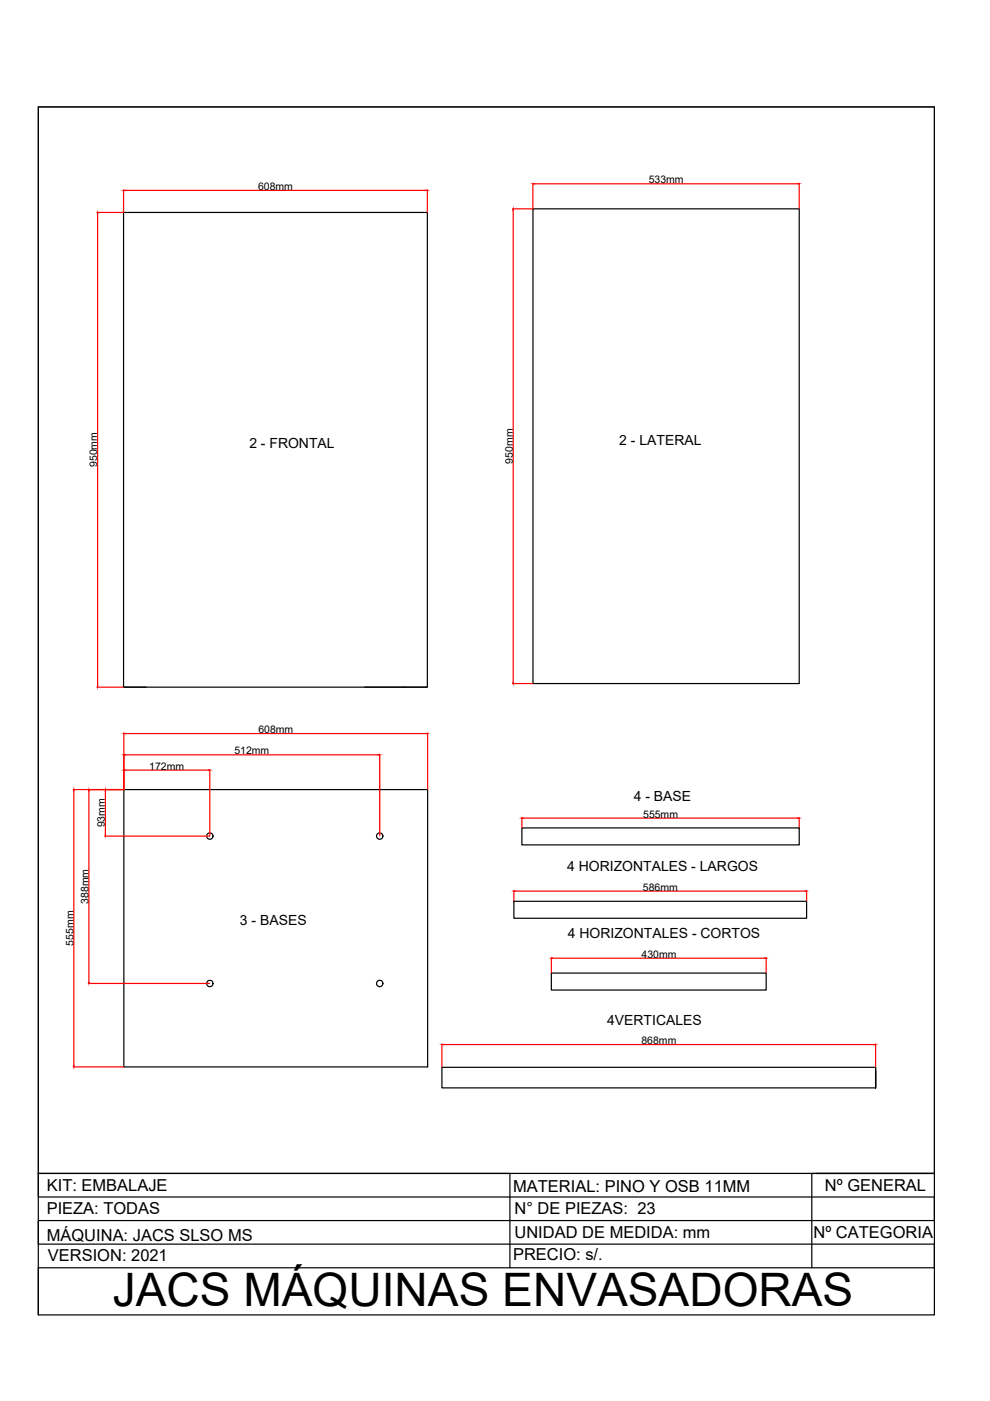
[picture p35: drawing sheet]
<svg xmlns="http://www.w3.org/2000/svg" width="210mm" height="297mm" viewBox="0 0 210 297" stroke-linecap="round" stroke-linejoin="round" font-family="sans-serif">
<defs><g id="words">
<text font-size="9.8" x="23.9" y="277">JACS MÁQUINAS ENVASADORAS</text>
<g font-size="3.5">
<text x="9.9" y="257.5">PIEZA: TODAS</text>
<text x="9.9" y="252.4">KIT: EMBALAJE</text>
<text x="108.8" y="252.6">MATERIAL: PINO Y OSB 11MM</text>
<text x="109.1" y="257.5">N° DE PIEZAS: 23</text>
<text x="174.9" y="252.5">Nº GENERAL</text>
<text x="9.9" y="263.1">MÁQUINA: JACS SLSO MS</text>
<text x="109.1" y="262.4">UNIDAD DE MEDIDA: mm</text>
<text x="172.5" y="262.5">Nº CATEGORIA</text>
<text x="10.2" y="267.5">VERSION: 2021</text>
<text x="108.8" y="267.1">PRECIO: s/.</text>
</g>
<g font-size="3">
<text x="52.9" y="95">2 - FRONTAL</text>
<text x="131.3" y="94.4">2 - LATERAL</text>
<text x="134.4" y="169.7">4 - BASE</text>
<text x="120.3" y="184.6">4 HORIZONTALES - LARGOS</text>
<text x="50.9" y="196.2">3 - BASES</text>
<text x="120.4" y="198.9">4 HORIZONTALES - CORTOS</text>
<text x="128.7" y="217.4">4VERTICALES</text>
</g>
<g font-size="2.2">
<text x="54.7" y="40.3">608mm</text>
<text x="137.6" y="38.9">533mm</text>
<text x="20.6" y="99" transform="rotate(-90 20.6 99)">950mm</text>
<text x="108.7" y="98.3" transform="rotate(-90 108.7 98.3)">950mm</text>
<text x="54.8" y="155.4">608mm</text>
<text x="49.7" y="160">512mm</text>
<text x="31.6" y="163.2">172mm</text>
<text x="136.4" y="173.4">555mm</text>
<text x="22.3" y="175.4" transform="rotate(-90 22.3 175.4)">93mm</text>
<text x="18.8" y="191.6" transform="rotate(-90 18.8 191.6)">388mm</text>
<text x="136.3" y="188.8">586mm</text>
<text x="15.6" y="200.5" transform="rotate(-90 15.6 200.5)">555mm</text>
<text x="136" y="203.1">430mm</text>
<text x="136" y="221.4">868mm</text>
</g>
</g></defs>
<!-- layer: 0 -->
<g fill="none" stroke="#000" stroke-width=".25">
<path d="M8.1 22.7h190v256.1h-190zM113 44.3h56.5v100.6h-56.5zM26.2 145.7h4.8M77.3 145.7h13.3v-100.7h-64.4v100.7h64.3M26.3 167.4h64.4v58.8h-64.4zM110.7 175.5h58.8v3.6h-58.8zM109 191.1h62v3.6h-62zM116.9 206.3h45.5v3.6h-45.5zM185.6 226.3h-91.9v4.4h91.9v-4.4v4.4v-3.6M8.1 248.8h100v20M173.1 248.8h25M198.1 248.8h-190v5h190v5h-190v5h190v5h-190v10"/>
<path d="M198.1 248.8h-26v20"/>
<circle cx="44.5" cy="177.3" r=".67"/>
<circle cx="80.5" cy="177.3" r=".67"/>
<circle cx="44.5" cy="208.5" r=".67"/>
<circle cx="80.5" cy="208.5" r=".67"/>
</g>
<g fill="none" stroke="#f00" stroke-width=".25">
<path d="M113 38.8v5.4M113.3 39h55.9M169.5 38.8v5.4M20.5 45h5.6M20.7 45.3v100.1M26.2 40.2v4.8M26.5 40.4h63.9M90.6 40.2v4.8M108.7 44.3h4.2M108.8 44.6v100.1M20.5 145.7h5.6M26.3 155.4v11.9"/>
<path d="M26.5 155.5h63.9M80.5 159.9v17.3M90.7 155.4v11.9M108.7 144.9h4.2M15.5 167.4h10.7M15.7 167.7v58.3M18.9 167.7v40.6M22.2 177.3h22.2M22.3 167.7v9.3M26.5 163.3h17.7M26.5 160h53.7M44.5 163.2v14"/>
<path d="M110.7 173.3v2.2M110.9 173.5h58.3M169.5 173.3v2.2M109 188.8v2.2M109.2 188.9h61.6M171 188.8v2.2M18.7 208.5h25.7M116.9 203v3.2M117.2 203.2h45M162.4 203v3.2M15.5 226.2h10.7M93.7 221.3v4.9"/>
<path d="M94 221.5h91.4M185.6 221.3v4.9"/>
</g>
<g fill="#f00" stroke="#f00" stroke-width=".21">
<path d="M20.7 45v.3z"/>
<path d="M20.7 145.4v.3z"/>
<path d="M26.2 40.4l.3-.1z"/>
<path d="M90.4 40.3l.2 .1z"/>
<path d="M113 39l.3-.1z"/>
<path d="M169.2 38.9l.3 .1z"/>
<path d="M108.8 44.3l.1 .3z"/>
<path d="M108.8 144.7v.2z"/>
<path d="M26.3 155.5h.2z"/>
<path d="M90.4 155.5h.3z"/>
<path d="M15.7 167.4v.3z"/>
<path d="M15.6 226l.1 .2z"/>
<path d="M110.7 173.5l.2-.1z"/>
<path d="M169.2 173.4l.3 .1z"/>
<path d="M109 188.9h.2z"/>
<path d="M170.8 188.9h.2z"/>
<path d="M116.9 203.2l.3-.1z"/>
<path d="M162.2 203.1l.2 .1z"/>
<path d="M93.7 221.5h.3z"/>
<path d="M185.4 221.4l.2 .1z"/>
<path d="M44.2 163.2l.3 .1z"/>
<path d="M26.3 163.3h.2z"/>
<path d="M80.2 160h.3z"/>
<path d="M26.3 160h.2z"/>
<path d="M22.3 177v.3z"/>
<path d="M22.3 167.4l.1 .3z"/>
<path d="M18.8 208.3l.1 .2z"/>
<path d="M18.9 167.4v.3z"/>
</g>
<path d="M8.1 22.7h190v226.1h-190z" fill="none" stroke="#000" stroke-width=".21"/>
<use href="#words"/>
</svg>
